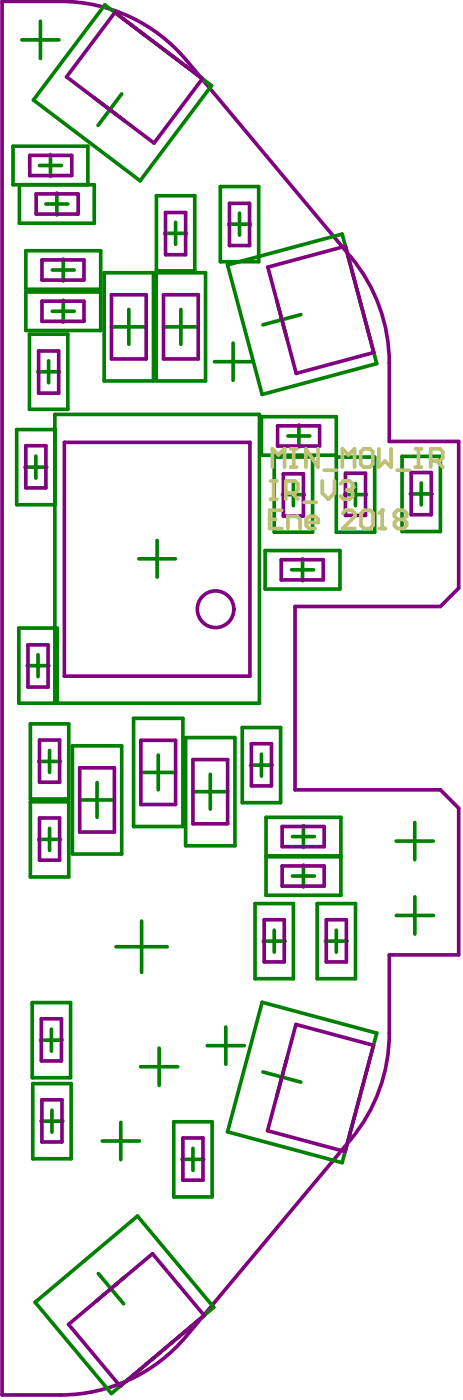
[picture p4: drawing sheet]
<svg xmlns="http://www.w3.org/2000/svg" width="42mm" height="127mm" viewBox="0 0 42 127" stroke-linecap="round" stroke-linejoin="round" font-family="sans-serif">
<g fill="none" stroke="#800080" stroke-width=".33">
<path d="M2.7 14.1h3.8v1.8h-3.8zM3.3 17.6h3.8v1.8h-3.8zM10.4 1.1l8 6-4.4 5.9-8-6zM15 19.3h1.8v3.8h-1.8zM16.9 5.5a14.9 14.9 0 0 0-11.4-5.4h-5.3v126.4h5.3a14.9 14.9 0 0 0 11.4-5.3M16.9 5.5l14.9 17.8a15 15 0 0 1 3.5 9.6v7.1h6.3v13.4l-1.7 1.6h-13.1v16.7h13.1l1.7 1.6v13.3h-6.3v7.1a15 15 0 0 1-3.5 9.7l-14.9 17.8M20.8 18.4h1.8v3.9h-1.8zM3.5 31.8h1.8v3.9h-1.8zM3.8 23.6h3.8v1.8h-3.8zM3.8 27.3h3.8v1.9h-3.8zM10.1 26.7h3.2v5.9h-3.2zM14.8 26.7h3.2v5.9h-3.2z"/>
<path d="M24.3 24.2l7-1.9 2.6 9.7-7 1.9zM25.2 38.6h3.8v1.9h-3.8zM2.3 40.4h1.9v3.9h-1.9zM2.5 58.5h1.9v3.8h-1.9zM5.8 40.1h16.9v21.2h-16.9zM25.5 50.8h3.8v1.8h-3.8zM25.7 43h1.8v3.8h-1.8zM31.3 42.9h1.8v3.9h-1.8zM37.3 42.9h1.8v3.8h-1.8zM3.6 74.2h1.8v3.8h-1.8zM3.6 67.1h1.8v3.9h-1.8zM7.2 69.7h3.2v5.8h-3.2z"/>
<path d="M12.8 67.2h3.1v5.8h-3.1zM17.5 68.9h3.1v5.8h-3.1zM22.8 67.5h1.8v3.8h-1.8zM25.6 78.6h3.8v1.8h-3.8zM25.6 75h3.8v1.8h-3.8zM3.7 92.4h1.9v3.8h-1.9zM3.8 99.8h1.8v3.8h-1.8zM24 83.4h1.8v3.9h-1.8zM26.8 92.9l7.1 1.9-2.6 9.7-7-1.9zM29.6 83.4h1.8v3.9h-1.8zM16.6 103.2h1.8v3.9h-1.8zM6.2 120.1l7.6-6.4 4.7 5.6-7.6 6.4z"/>
<circle cx="19.5" cy="55.3" r="1.66"/>
</g>
<g fill="none" stroke="#008000" stroke-width=".33">
<path d="M1.8 16.8v3.5h6.7v-3.5h-7.3v-3.5h6.8v3.5M2 3.6h3.3M3.6 15h2M3.7 1.9v3.4M4.2 18.5h1.9M4.6 14v2M5.2 17.5v2M8.5 8.9l2.9 2.1M9.5 .4l9.7 7.4-6.5 8.6-9.7-7.3zM11 8.5l-2.1 2.9M14.2 17.8h3.5v6.8h-3.5zM20 16.9h3.5v6.8h-3.5z"/>
<path d="M21.7 19.3v2M2.3 22.7h6.8v3.5h-6.8zM2.3 26.5h6.8v3.5h-6.8zM2.7 30.3h3.4v6.8h-3.4zM3.4 33.7h2M4.4 32.7v2M4.7 28.2h2M4.7 24.5h2M5 39h-3.5v6.8h3.5M5.7 23.5v2M5.7 27.2v2M9.4 24.7h4.5v9.9h-4.5z"/>
<path d="M10.1 29.7h3.2M11.7 28.1v3.1M14.2 24.7h4.4v9.9h-4.4zM14.8 29.7h3.2M14.9 21.2h2M15.9 20.2v2M16.4 28.1v3.1M19.5 32.8h3.3M20.6 24l10.4-2.8 3.2 11.8-10.4 2.8zM20.7 20.3h2M21.1 31.1v3.4M23.7 37.8h6.8v3.5h-6.8z"/>
<path d="M25.1 27.3l.9 3.4M26.1 39.5h2M27.1 38.5v2M27.3 28.5l-3.5 1M2.3 42.4h1.9M3.3 41.4v2M3.4 59.4v2M12.6 50.7h3.3M14.2 49v3.4M24 49.9h6.8v3.5h-6.8zM24.9 41.5h3.4v6.8h-3.4zM25.6 44.9h2"/>
<path d="M26.4 51.7h2M26.6 43.9v2M27.4 50.7v2M30.5 41.5h3.5v6.8h-3.5zM31.2 44.9h2M32.2 43.9v2M36.5 41.4h3.4v6.8h-3.4zM37.2 44.8h2M38.2 43.8v2M2.5 60.4h1.9M2.8 65.7h3.4v6.8h-3.4zM2.8 72.7h3.4v6.9h-3.4z"/>
<path d="M3.5 76.1h2M3.5 69.1h2M4.5 68.1v2M4.5 75.1v2M5 63.8v-26.2h18.5v26.2h-21.8v-6.8h3.5v6.8M6.6 67.7h4.4v9.8h-4.4zM7.2 72.6h3.2M8.8 71v3.1M12.1 65.2h4.5v9.8h-4.5zM12.8 70.1h3.1M14.3 68.5v3.2M16.8 66.9h4.5v9.8h-4.5z"/>
<path d="M17.5 71.8h3.1M19.1 70.2v3.2M22 66h3.4v6.8h-3.4zM22.7 69.4h2M23.7 68.4v2M24.1 74.1h6.8v3.5h-6.8zM24.1 77.7h6.8v3.5h-6.8zM26.5 79.5h2M26.5 75.9h2M27.5 74.9v2M27.5 78.5v2M35.9 76.3h3.4"/>
<path d="M37.6 74.6v3.4M2.9 91h3.5v6.8h-3.5zM3 98.3h3.4v6.8h-3.4zM3.7 94.4h2M4.7 93.4v2M10.5 85.9h4.7M12.7 96.8h3.4M12.8 83.6v4.6M14.4 95.1v3.4M18.8 94.9h3.4M20.5 93.2v3.3M23.1 82h3.5v6.8h-3.5z"/>
<path d="M23.8 90.9l10.4 2.8-3.2 11.8-10.4-2.8zM23.8 97.2l3.5 1M23.9 85.4h2M24.9 84.4v2M26 96l-.9 3.4M28.8 82h3.4v6.8h-3.4zM29.5 85.4h2M30.5 84.4v2M35.9 83h3.4M37.6 81.4v3.3M3.2 118.1l9.3-7.8 6.9 8.3-9.3 7.8zM3.7 101.7h2"/>
<path d="M4.7 100.7v2M8.9 115.5l2.3 2.8M9.3 103.5h3.3M11 101.8v3.4M11.4 115.8l-2.7 2.3M15.8 101.8h3.4v6.8h-3.4zM16.5 105.2h2M17.5 104.2v2"/>
</g>
<path d="M24.5 43.6h.6M24.5 45.3h.6M24.8 43.6v1.7M25.9 44.7h.8l.3-.2v-.6l-.3-.3h-.8v1.7M26.5 44.7l.5 .6M27.6 45.6h1.1M29.2 43.6v1.1l.6 .6 .5-.6v-1.1M30.9 43.9l.3-.3h.5l.3 .3v.3" fill="none" stroke="#c0c073" stroke-width=".33"/>
<circle cx="32" cy="44.2" r=".17" fill="#c0c073"/>
<path d="M24.4 47.1h.6M25.6 46.3h-1.2v1.6h1.2M26.1 47.9v-1.1h.8l.3 .3v.8M27.8 47.4h1.1v-.3l-.3-.3h-.6l-.2 .3v.6l.2 .2h.6M31.1 46.6l.2-.3h.6l.3 .3v.2l-1.1 1.1h1.1M31.4 44.5h.3M31.7 44.5l.3 .2v.3l-.3 .3h-.5l-.3-.3M32 44.2l-.3 .3M33 46.3h.6l.2 .3v1.1l-.2 .2h-.6l-.3-.2v-1.1zM34.4 47.9h.5M34.7 46.3v1.6" fill="none" stroke="#c0c073" stroke-width=".33"/>
<circle cx="34.7" cy="46.3" r=".17" fill="#c0c073"/>
<g fill="none" stroke="#c0c073" stroke-width=".33">
<path d="M24.7 42.4v-1.7l.6 .6 .5-.6v1.7M26.4 40.7h.5M26.4 42.4h.5M26.6 40.7v1.7M28.8 40.7v1.7l-1.1-1.7v1.7M29.4 42.7h1.1M31 42.4v-1.7l.6 .6 .5-.6v1.7M33 40.7h.5l.3 .3v1.1l-.3 .3h-.5l-.3-.3v-1.1zM34.4 40.7v1.7l.5-.6 .6 .6v-1.7M34.7 46.3l-.3 .3M36 42.7h1.1M36 47.1l-.2-.3v-.2l.2-.3h.6l.3 .3v.2l-.3 .3"/>
<path d="M36 47.1l-.2 .3v.3l.2 .2h.6l.3-.2v-.3l-.3-.3M36 47.1h.6M37.7 40.7h.5M37.7 42.4h.5M37.9 40.7v1.7M39 41.8h.9l.2-.3v-.5l-.2-.3h-.9v1.7M39.6 41.8l.5 .6"/>
</g>
</svg>
